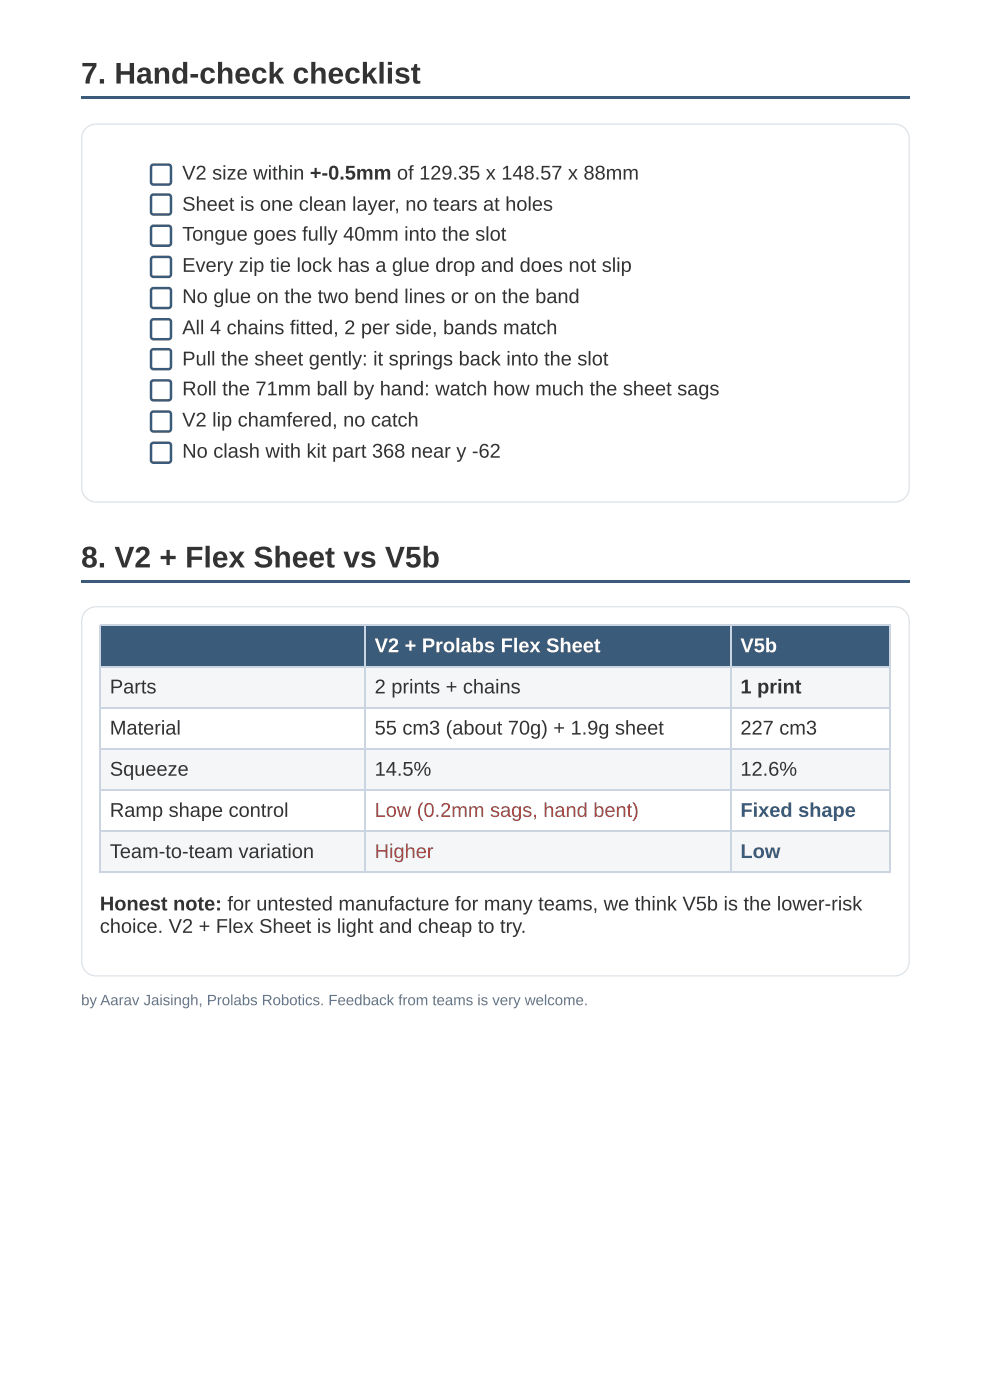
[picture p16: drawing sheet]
<svg xmlns="http://www.w3.org/2000/svg" width="210mm" height="297mm" viewBox="0 0 210 297" stroke-linecap="round" stroke-linejoin="round" font-family="sans-serif">
<defs><g id="words">
<g font-size="6.3" fill="#333">
<text x="17.2" y="17.7">7. Hand-check checklist</text>
<text x="17.2" y="120.4">8. V2 + Flex Sheet vs V5b</text>
</g>
<g font-size="4.2" fill="#333">
<text x="38.6" y="38.1">V2 size within +-0.5mm of 129.35 x 148.57 x 88mm</text>
<text x="38.6" y="44.7">Sheet is one clean layer, no tears at holes</text>
<text x="38.6" y="51.1">Tongue goes fully 40mm into the slot</text>
<text x="38.6" y="57.7">Every zip tie lock has a glue drop and does not slip</text>
<text x="38.6" y="64.3">No glue on the two bend lines or on the band</text>
<text x="38.6" y="70.9">All 4 chains fitted, 2 per side, bands match</text>
<text x="38.6" y="77.5">Pull the sheet gently: it springs back into the slot</text>
<text x="38.6" y="83.9">Roll the 71mm ball by hand: watch how much the sheet sags</text>
<text x="38.6" y="90.5">V2 lip chamfered, no catch</text>
<text x="38.6" y="97.1">No clash with kit part 368 near y -62</text>
<text x="23.3" y="147.1">Parts</text>
<text x="79.4" y="147.1">2 prints + chains</text>
<text x="157" y="147.1">1 print</text>
<text x="23.3" y="155.8">Material</text>
<text x="79.4" y="155.8">55 cm3 (about 70g) + 1.9g sheet</text>
<text x="157" y="155.8">227 cm3</text>
<text x="23.3" y="164.6">Squeeze</text>
<text x="79.4" y="164.6">14.5%</text>
<text x="157" y="164.6">12.6%</text>
<text x="23.3" y="173.3">Ramp shape control</text>
<text x="23.3" y="182">Team-to-team variation</text>
<text x="21.2" y="193.1">Honest note: for untested manufacture for many teams, we think V5b is the lower-risk</text>
<text x="21.2" y="197.9">choice. V2 + Flex Sheet is light and cheap to try.</text>
</g>
<g font-size="4.2" fill="#fff">
<text x="79.4" y="138.4">V2 + Prolabs Flex Sheet</text>
<text x="157" y="138.4">V5b</text>
</g>
<g font-size="4.2" fill="#a94442">
<text x="79.4" y="173.3">Low (0.2mm sags, hand bent)</text>
<text x="79.4" y="182">Higher</text>
</g>
<g font-size="4.2" fill="#3b5b7a">
<text x="157" y="173.3">Fixed shape</text>
<text x="157" y="182">Low</text>
</g>
<text font-size="3.2" fill="#64748b" x="17.2" y="213.3">by Aarav Jaisingh, Prolabs Robotics. Feedback from teams is very welcome.</text>
</g></defs>
<path d="M17.2 20.4h175.7v.5h-175.7z" fill="#3b5b7a"/>
<path d="M18.2 27.2l1-.6 1.2-.3h169.3a3 3 0 0 1 3 3.1v74.1a3 3 0 0 1-3 3h-169.3a3 3 0 0 1-3.1-3v-74.1l.3-1.2z" fill="#fff"/>
<path d="M18.2 27.2l1-.6 1.2-.3h169.3a3 3 0 0 1 3 3.1v74.1a3 3 0 0 1-3 3h-169.3a3 3 0 0 1-3.1-3v-74.1l.3-1.2z" fill="none" stroke="#dde2e7" stroke-width=".26"/>
<path d="M17.2 123h175.7v.6h-175.7z" fill="#3b5b7a"/>
<path d="M18.2 129.6l1-.6 1.2-.3h169.3a3 3 0 0 1 3 3.1v72.2a3 3 0 0 1-3 3h-169.3a3 3 0 0 1-3.1-3v-72.2l.3-1.2z" fill="#fff"/>
<path d="M18.2 129.6l1-.6 1.2-.3h169.3a3 3 0 0 1 3 3.1v72.2a3 3 0 0 1-3 3h-169.3a3 3 0 0 1-3.1-3v-72.2l.3-1.2z" fill="none" stroke="#dde2e7" stroke-width=".26"/>
<g fill="#3b5b7a">
<path d="M21.4 132.8h56.1v8.8h-56.1z"/>
<path d="M77.5 132.8h77.5v8.8h-77.5z"/>
<path d="M155 132.8h33.9v8.8h-33.9z"/>
</g>
<g fill="#f4f6f8">
<path d="M21.4 141.6h56.1v8.7h-56.1z"/>
<path d="M77.5 141.6h77.5v8.7h-77.5z"/>
<path d="M155 141.6h33.9v8.7h-33.9z"/>
<path d="M21.4 159h56.1v8.7h-56.1z"/>
<path d="M77.5 159h77.5v8.7h-77.5z"/>
<path d="M155 159h33.9v8.7h-33.9z"/>
<path d="M21.4 176.5h56.1v8.7h-56.1z"/>
<path d="M77.5 176.5h77.5v8.7h-77.5z"/>
<path d="M155 176.5h33.9v8.7h-33.9z"/>
</g>
<path d="M21.2 132.7h167.7M21.3 132.6v52.6M77.4 132.6v52.6M154.9 132.6v52.6M188.8 132.6v52.6M21.2 141.4h167.7M21.2 150.2h167.7M21.2 158.9h167.7M21.2 167.6h167.7M21.2 176.3h167.7M21.2 185.1h167.7" fill="none" stroke="#cbd5e1" stroke-width=".26"/>
<path d="M32.2 35.1l.3-.2h3.2l.4 .2 .1 .4v3.1l-.1 .4-.4 .2h-3.2l-.3-.2-.2-.4v-3.1zM32.2 41.4l.3-.1h3.2l.4 .1 .1 .4v3.2l-.1 .4-.4 .1h-3.2l-.3-.1-.2-.4v-3.2zM32.2 48l.3-.1h3.2l.4 .1 .1 .4v3.2l-.1 .4-.4 .1h-3.2l-.3-.1-.2-.4v-3.2zM32.2 54.7l.3-.2h3.2l.4 .2 .1 .3v3.2l-.1 .4-.4 .1h-3.2l-.3-.1-.2-.4v-3.2zM32.2 61.3l.3-.2h3.2l.4 .2 .1 .3v3.2l-.1 .4-.4 .2h-3.2l-.3-.2-.2-.4v-3.2zM32.2 67.9l.3-.2h3.2l.4 .2 .1 .4v3.1l-.1 .4-.4 .2h-3.2l-.3-.2-.2-.4v-3.1zM32.2 74.2l.3-.1h3.2l.4 .1 .1 .4v3.2l-.1 .4-.4 .1h-3.2l-.3-.1-.2-.4v-3.2zM32.2 80.9l.3-.2h3.2l.4 .2 .1 .3v3.2l-.1 .4-.4 .1h-3.2l-.3-.1-.2-.4v-3.2zM32.2 87.5l.3-.2h3.2l.4 .2 .1 .3v3.2l-.1 .4-.4 .1h-3.2l-.3-.1-.2-.4v-3.2zM32.2 94.1l.3-.2h3.2l.4 .2 .1 .4v3.1l-.1 .4-.4 .2h-3.2l-.3-.2-.2-.4v-3.1z" fill="none" stroke="#3b5b7a" stroke-width=".53"/>
<use href="#words"/>
</svg>
